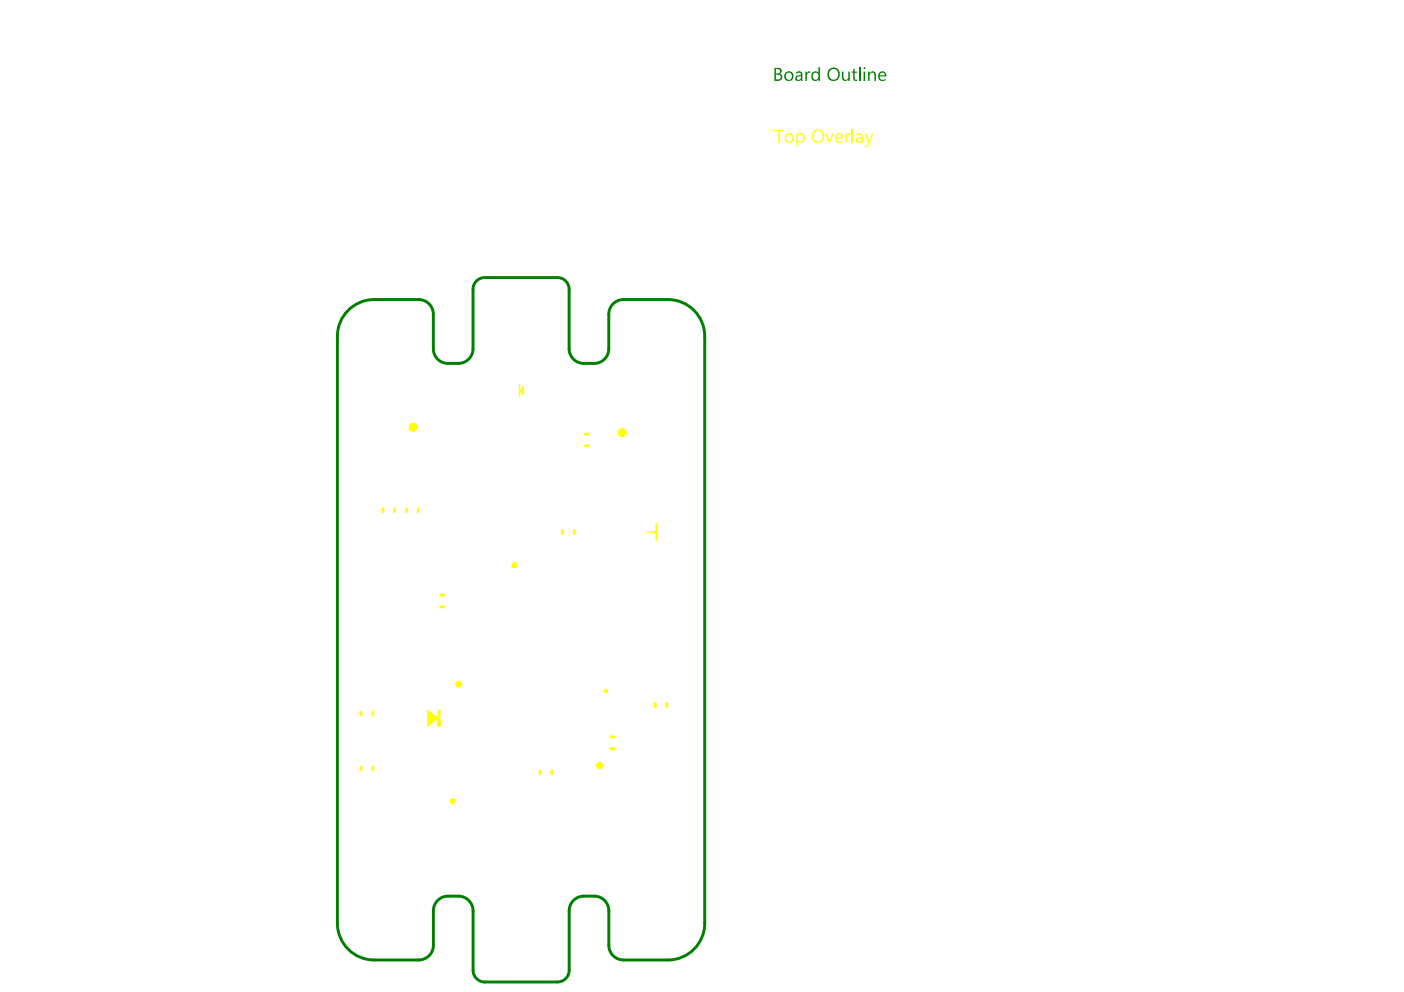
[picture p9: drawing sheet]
<svg xmlns="http://www.w3.org/2000/svg" width="297mm" height="210mm" viewBox="0 0 297 210" stroke-linecap="round" stroke-linejoin="round" font-family="sans-serif">
<g fill="none" stroke="#008000" stroke-width=".62">
<path d="M102.6 58.7h15.3M71.4 71.2v124.2M79.2 63.4h9.4M91.7 66.5v7.3M94.8 76.9h2.3M100.1 61.2v12.6M120.4 61.2v12.6M123.5 76.9h2.2M128.8 66.5v7.3M131.9 63.4h9.4M149.1 71.2v124.2M91.7 192.7v7.3"/>
<path d="M94.8 189.6h2.2M100.1 192.7v12.6M120.4 192.7v12.6M123.4 189.6h2.3M128.8 192.7v7.3M79.2 203.1h9.4M102.6 207.8h15.3M131.9 203.1h9.4"/>
</g>
<g fill="#008000">
<path d="M170.4 15.2h.3v.3l.2-.3 .4-.1 .1 .4a.52 .52 0 0 0-.5 .1 .52 .52 0 0 0-.2 .5v1h-.3z"/>
<path d="M178.1 15.2h.3v1.1a.52 .52 0 0 0 .6 .6 .52 .52 0 0 0 .5-.6v-1.1h.3v1.9h-.3v-.3a.73 .73 0 0 1-.9 .3 .73 .73 0 0 1-.5-.8z"/>
<path d="M180.5 14.7l.3-.2v.7h.6v.2h-.6v1.2l.2 .3 .4-.1v.3a.69 .69 0 0 1-.9-.5v-1.2h-.3v-.2h.3z"/>
<path d="M164.2 14.6v.9h.3a.48 .48 0 0 0 .5-.4 .48 .48 0 0 0-.5-.5zM164.2 15.8v1h.4a.49 .49 0 0 0 .6-.5 .49 .49 0 0 0-.7-.4zM163.8 14.4h.8a.65 .65 0 0 1 .8 .4 .65 .65 0 0 1-.5 .8 .77 .77 0 0 1 .6 .9 .77 .77 0 0 1-.9 .6h-.8z"/>
<path d="M166.2 16.1a.73 .73 0 0 0 1.4 0 .73 .73 0 0 0-1.4 0zM165.9 16.1a1.03 1.03 0 0 1 2 0 1.03 1.03 0 0 1-2 0z"/>
<path d="M168.6 16.3a.45 .45 0 0 0 .4 .6 .45 .45 0 0 0 .4-.6v-.2zM168.4 15.2h.1a.77 .77 0 0 1 .8-.1 .77 .77 0 0 1 .5 .8v1.2h-.4v-.3a.64 .64 0 0 1-.7 .4 .64 .64 0 0 1-.5-.7 .64 .64 0 0 1 .7-.6h.5a.55 .55 0 0 0-.4-.5 .55 .55 0 0 0-.6 .2z"/>
<path d="M171.9 15.3a.86 .86 0 0 1 1.3 .1v-1.2h.3v2.9h-.3v-.3a.9 .9 0 0 1-1.3 .1 .9 .9 0 0 1-.2-1.2zM172 15.6v.1a.71 .71 0 0 0 .1 .9 .71 .71 0 0 0 .9 .1l.2-.8a.6 .6 0 0 0-.5-.5 .6 .6 0 0 0-.7 .2z"/>
<path d="M175.6 14.9l-.1 .3a1.08 1.08 0 0 0 .1 1.2 1.08 1.08 0 0 0 1.3 .3 1.19 1.19 0 0 0 .5-1.2 1.19 1.19 0 0 0-.9-.9l-.6 .1zM175.4 14.6h.1a1.4 1.4 0 0 1 2 .4 1.4 1.4 0 0 1-.5 2 1.32 1.32 0 0 1-1.5-.2 1.32 1.32 0 0 1-.4-1.5z"/>
</g>
<path d="M181.9 14.2v2.9" fill="none" stroke="#008000" stroke-width=".32"/>
<g fill="#008000">
<path d="M183.7 15.2h.3v.3a.72 .72 0 0 1 .8-.4 .72 .72 0 0 1 .5 .8v1.2h-.3v-1.1a.52 .52 0 0 0-.5-.6 .52 .52 0 0 0-.5 .6v1.1h-.3z"/>
<path d="M182.7 14.4a.2 .2 0 0 1 .4 0 .2 .2 0 0 1-.4 0zM182.7 15.2h.3v1.9h-.3z"/>
<path d="M186.2 15.6l-.1 .3h1.1a.55 .55 0 0 0-.4-.5 .55 .55 0 0 0-.6 .2zM185.9 15.5a.89 .89 0 0 1 1.1-.3 .89 .89 0 0 1 .5 1h-1.4a.73 .73 0 0 0 .5 .6 .73 .73 0 0 0 .8-.2v.4h-.2a1.04 1.04 0 0 1-1.2-.3 1.04 1.04 0 0 1-.1-1.2z"/>
</g>
<g fill="none" stroke="#008000" stroke-width=".62">
<path d="M102.6 58.7a2.49 2.49 0 0 0-2.5 2.5M117.9 58.7a2.49 2.49 0 0 1 2.5 2.5M79.2 63.4a7.8 7.8 0 0 0-7.8 7.8M88.6 63.4a3.1 3.1 0 0 1 3.1 3.1M91.7 73.8a3.1 3.1 0 0 0 3.1 3.1M100.1 73.8a3.1 3.1 0 0 1-3.1 3.1M120.4 73.8a3.1 3.1 0 0 0 3.1 3.1M128.8 73.8a3.1 3.1 0 0 1-3.1 3.1M131.9 63.4a3.1 3.1 0 0 0-3.1 3.1M141.3 63.4a7.8 7.8 0 0 1 7.8 7.8M71.4 195.4a7.8 7.8 0 0 0 7.8 7.7M94.8 189.6a3.1 3.1 0 0 0-3.1 3.1"/>
<path d="M97 189.6a3.1 3.1 0 0 1 3.1 3.1M123.5 189.6a3.1 3.1 0 0 0-3.1 3.1M125.7 189.6a3.1 3.1 0 0 1 3.1 3.1M149.1 195.4a7.8 7.8 0 0 1-7.8 7.7M91.7 200a3.1 3.1 0 0 1-3.1 3.1M100.1 205.3a2.49 2.49 0 0 0 2.5 2.5M120.4 205.3a2.49 2.49 0 0 1-2.5 2.5M128.8 200a3.1 3.1 0 0 0 3.1 3.1"/>
</g>
<g fill="#ff0">
<path d="M110.9 81.4v2.5l-1-1.3z"/>
<path d="M90.4 150.1l2.5 1.9-2.5 1.8z"/>
<path d="M136.8 112.4h1.9v-1.7h.4v3.7h-.4v-1.7h-1.9z"/>
</g>
<g fill="none" stroke="#ff0" stroke-width=".62">
<path d="M123.8 94.3h.7M123.8 91.9h.7M81 107.6v.7M83.5 107.6v.7M86 107.6v.7M88.5 107.6v.7M119 112.3v.6M121.5 112.3v.6M93.2 125.9h.7M93.2 128.4h.7M76.4 150.6v.7M78.9 150.6v.7"/>
<path d="M92.9 150.4v3.1M129.3 155.9h.6M129.3 158.4h.6M138.6 148.9v.6M141.1 148.9v.6M76.4 162.3v.6M78.9 162.3v.6M114.3 163.1v.7M116.8 163.1v.7"/>
</g>
<path d="M109.9 81.4v2.5" fill="none" stroke="#ff0" stroke-width=".31"/>
<g fill="#ff0">
<path d="M163.8 27.5h1.9v.2h-.8v2.5h-.3v-2.5h-.8z"/>
<path d="M174.6 28.2h.3l.6 1.7 .6-1.7h.3l-.8 2h-.3z"/>
<path d="M178.8 28.2h.4v.4l.2-.4h.5v.4a.52 .52 0 0 0-.6 0 .52 .52 0 0 0-.1 .6v1h-.4z"/>
<path d="M166.4 28.7v.2a.7 .7 0 0 0 .5 1.1 .7 .7 0 0 0 .7-1 .66 .66 0 0 0-.5-.5 .66 .66 0 0 0-.7 .2zM166.2 28.5a1.03 1.03 0 0 1 1.4-.1 1.03 1.03 0 0 1 .2 1.4 1.03 1.03 0 0 1-1.4 .3l-.2-.3a.88 .88 0 0 1-.1-1.1z"/>
<path d="M168.5 28.2h.3v.4a.81 .81 0 0 1 1.1-.3 .81 .81 0 0 1 .3 1 .8 .8 0 0 1-.5 .9 .8 .8 0 0 1-.9-.3v1.2h-.3zM168.9 28.6l-.1 .8a.56 .56 0 0 0 .7 .6 .56 .56 0 0 0 .4-.7l.1-.1a.66 .66 0 0 0-.4-.7 .66 .66 0 0 0-.7 .1z"/>
<path d="M172.4 27.8l-.1 .3a1.12 1.12 0 0 0-.1 1.3 1.12 1.12 0 0 0 1.2 .5 1.15 1.15 0 0 0 .7-1.3 1.15 1.15 0 0 0-1.2-.9zM172 27.9v-.1a1.4 1.4 0 0 1 2.4 .6 1.4 1.4 0 0 1-1.6 1.8 1.53 1.53 0 0 1-.8-2.3z"/>
<path d="M177 28.7l-.1 .3h1.2a.56 .56 0 0 0-.4-.5 .56 .56 0 0 0-.7 .2zM176.8 28.6a.88 .88 0 0 1 1.1-.3 .88 .88 0 0 1 .5 1h-1.5a.71 .71 0 0 0 .5 .7 .71 .71 0 0 0 .8-.3v.4h-.2a1.01 1.01 0 0 1-1.3-.3 1.01 1.01 0 0 1 .1-1.2z"/>
</g>
<path d="M180.3 27.3v2.9" fill="none" stroke="#ff0" stroke-width=".32"/>
<g fill="#ff0">
<path d="M182.9 28.2h.4l.5 1.7 .6-1.7h.4l-.9 2.3a.82 .82 0 0 1-1 .6v-.3l.6-.1 .2-.5z"/>
<path d="M181.4 29.3a.44 .44 0 0 0 .4 .7 .44 .44 0 0 0 .4-.6v-.2zM181.2 28.3h.2a.81 .81 0 0 1 1.2 .6v1.3h-.4v-.3a.62 .62 0 0 1-1 .1 .62 .62 0 0 1 .5-1h.5a.55 .55 0 0 0-.4-.6 .55 .55 0 0 0-.6 .3z"/>
</g>
<circle cx="108.8" cy="119.6" r=".26" fill="none" stroke="#ff0" stroke-width=".78"/>
<g fill="none" stroke="#ff0" stroke-width="1.6">
<circle cx="87.4" cy="90.4" r=".16"/>
<circle cx="131.6" cy="91.5" r=".16"/>
</g>
<circle cx="95.8" cy="169.5" r=".31" fill="none" stroke="#ff0" stroke-width=".62"/>
<g fill="none" stroke="#ff0" stroke-width=".79">
<circle cx="97.1" cy="144.8" r=".35"/>
<circle cx="126.9" cy="162" r=".39"/>
</g>
<circle cx="128.2" cy="146.2" r=".23" fill="none" stroke="#ff0" stroke-width=".47"/>
</svg>
